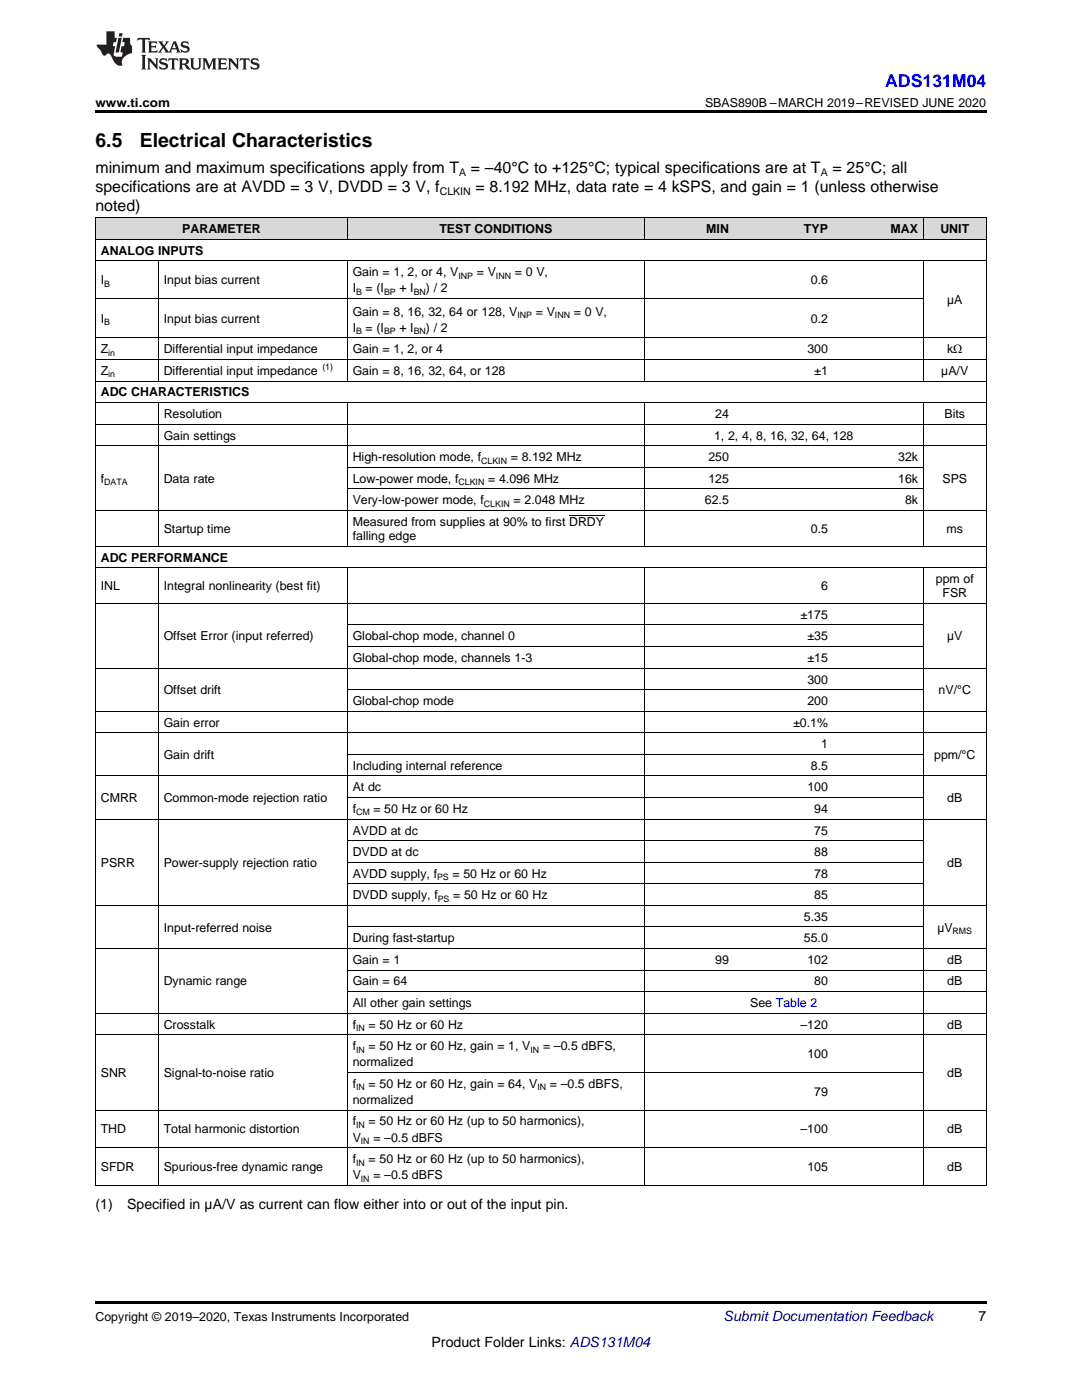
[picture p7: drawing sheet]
<svg xmlns="http://www.w3.org/2000/svg" width="216mm" height="279mm" viewBox="0 0 216 279" stroke-linecap="round" stroke-linejoin="round" font-family="sans-serif">
<defs><g id="words">
<g font-size="3.9">
<text x="19" y="29.3">6.5</text>
<text x="27.9" y="29.3">Electrical Characteristics</text>
</g>
<text font-size="3.5" fill="#00f" x="176.6" y="17.3">ADS131M04</text>
<g font-size="3.2">
<text x="19" y="34.4">minimum and maximum specifications apply from T</text>
<text x="94" y="34.4">= –40°C to +125°C; typical specifications are at T</text>
<text x="166.1" y="34.4">= 25°C; all</text>
<text x="19" y="38.3">specifications are at AVDD = 3 V, DVDD = 3 V, f</text>
<text x="94.9" y="38.3">= 8.192 MHz, data rate = 4 kSPS, and gain = 1 (unless otherwise</text>
<text x="19" y="42.2">noted)</text>
</g>
<g font-size="2.8">
<text x="19" y="241.2">(1)</text>
<text x="25.4" y="241.2">Specified in µA/V as current can flow either into or out of the input pin.</text>
<text x="195.3" y="263.6">7</text>
<text x="86.1" y="268.9">Product Folder Links: ADS131M04</text>
</g>
<text font-size="2.8" fill="#0000c8" x="144.4" y="263.6">Submit Documentation Feedback</text>
<g font-size="2.5">
<text x="19" y="21.4">www.ti.com</text>
<text x="140.7" y="21.4">SBAS890B –MARCH 2019–REVISED JUNE 2020</text>
<text x="36.4" y="46.5">PARAMETER</text>
<text x="87.7" y="46.5">TEST CONDITIONS</text>
<text x="140.9" y="46.5">MIN</text>
<text x="160.4" y="46.5">TYP</text>
<text x="177.7" y="46.5">MAX</text>
<text x="187.6" y="46.5">UNIT</text>
<text x="20.1" y="50.8">ANALOG INPUTS</text>
<text x="20.1" y="56.7">I</text>
<text x="32.7" y="56.7">Input bias current</text>
<text x="70.4" y="55.1">Gain = 1, 2, or 4, V</text>
<text x="70.4" y="58.3">I</text>
<text x="73" y="58.3">= (I</text>
<text x="79.7" y="58.3">+ I</text>
<text x="85" y="58.3">) / 2</text>
<text x="95.1" y="55.1">= V</text>
<text x="102.7" y="55.1">= 0 V,</text>
<text x="161.8" y="56.7">0.6</text>
<text x="20.1" y="64.4">I</text>
<text x="32.7" y="64.4">Input bias current</text>
<text x="70.4" y="63">Gain = 8, 16, 32, 64 or 128, V</text>
<text x="106.9" y="63">= V</text>
<text x="114.5" y="63">= 0 V,</text>
<text x="161.8" y="64.4">0.2</text>
<text x="189" y="60.6">µA</text>
<text x="20.1" y="70.5">Z</text>
<text x="32.7" y="70.5">Differential input impedance</text>
<text x="70.4" y="66.2">I</text>
<text x="70.4" y="70.5">Gain = 1, 2, or 4</text>
<text x="73" y="66.2">= (I</text>
<text x="79.7" y="66.2">+ I</text>
<text x="85" y="66.2">) / 2</text>
<text x="161.1" y="70.5">300</text>
<text x="189" y="70.5">kΩ</text>
<text x="20.1" y="74.8">Z</text>
<text x="32.7" y="74.8">Differential input impedance</text>
<text x="70.4" y="74.8">Gain = 8, 16, 32, 64, or 128</text>
<text x="162.5" y="74.8">±1</text>
<text x="187.8" y="74.8">µA/V</text>
<text x="20.1" y="79.1">ADC CHARACTERISTICS</text>
<text x="32.7" y="83.4">Resolution</text>
<text x="142.7" y="83.4">24</text>
<text x="188.5" y="83.4">Bits</text>
<text x="32.7" y="87.7">Gain settings</text>
<text x="142.5" y="87.7">1, 2, 4, 8, 16, 32, 64, 128</text>
<text x="70.4" y="92">High-resolution mode, f</text>
<text x="101.9" y="92">= 8.192 MHz</text>
<text x="141.4" y="92">250</text>
<text x="179.2" y="92">32k</text>
<text x="20.1" y="96.3">f</text>
<text x="32.7" y="96.3">Data rate</text>
<text x="70.4" y="96.3">Low-power mode, f</text>
<text x="70.4" y="100.6">Very-low-power mode, f</text>
<text x="97.4" y="96.3">= 4.096 MHz</text>
<text x="102.5" y="100.6">= 2.048 MHz</text>
<text x="140.7" y="100.6">62.5</text>
<text x="141.4" y="96.3">125</text>
<text x="179.2" y="96.3">16k</text>
<text x="180.6" y="100.6">8k</text>
<text x="188.1" y="96.3">SPS</text>
<text x="32.7" y="106.4">Startup time</text>
<text x="70.4" y="105">Measured from supplies at 90% to first DRDY</text>
<text x="70.4" y="107.8">falling edge</text>
<text x="161.8" y="106.4">0.5</text>
<text x="188.9" y="106.4">ms</text>
<text x="20.1" y="112.1">ADC PERFORMANCE</text>
<text x="20.1" y="117.8">INL</text>
<text x="32.7" y="117.8">Integral nonlinearity (best fit)</text>
<text x="163.9" y="117.8">6</text>
<text x="186.7" y="116.4">ppm of</text>
<text x="188.1" y="119.2">FSR</text>
<text x="159.7" y="123.5">±175</text>
<text x="32.7" y="127.8">Offset Error (input referred)</text>
<text x="70.4" y="127.8">Global-chop mode, channel 0</text>
<text x="161.1" y="127.8">±35</text>
<text x="189" y="127.8">µV</text>
<text x="70.4" y="132.1">Global-chop mode, channels 1-3</text>
<text x="161.1" y="132.1">±15</text>
<text x="161.1" y="136.4">300</text>
<text x="32.7" y="138.6">Offset drift</text>
<text x="70.4" y="140.7">Global-chop mode</text>
<text x="161.1" y="140.7">200</text>
<text x="187.3" y="138.6">nV/°C</text>
<text x="32.7" y="145">Gain error</text>
<text x="158.3" y="145">±0.1%</text>
<text x="163.9" y="149.3">1</text>
<text x="32.7" y="151.5">Gain drift</text>
<text x="70.4" y="153.6">Including internal reference</text>
<text x="161.8" y="153.6">8.5</text>
<text x="186.4" y="151.5">ppm/°C</text>
<text x="20.1" y="160.1">CMRR</text>
<text x="32.7" y="160.1">Common-mode rejection ratio</text>
<text x="70.4" y="157.9">At dc</text>
<text x="161.1" y="157.9">100</text>
<text x="189" y="160.1">dB</text>
<text x="70.4" y="162.2">f</text>
<text x="70.4" y="166.5">AVDD at dc</text>
<text x="74.5" y="162.2">= 50 Hz or 60 Hz</text>
<text x="162.5" y="162.2">94</text>
<text x="162.5" y="166.5">75</text>
<text x="20.1" y="173">PSRR</text>
<text x="32.7" y="173">Power-supply rejection ratio</text>
<text x="70.4" y="170.9">DVDD at dc</text>
<text x="162.5" y="170.9">88</text>
<text x="189" y="173">dB</text>
<text x="70.4" y="175.2">AVDD supply, f</text>
<text x="70.4" y="179.5">DVDD supply, f</text>
<text x="90.3" y="175.2">= 50 Hz or 60 Hz</text>
<text x="90.4" y="179.5">= 50 Hz or 60 Hz</text>
<text x="162.5" y="175.2">78</text>
<text x="162.5" y="179.5">85</text>
<text x="32.7" y="185.9">Input-referred noise</text>
<text x="160.4" y="183.8">5.35</text>
<text x="187" y="185.9">µV</text>
<text x="70.4" y="188.1">During fast-startup</text>
<text x="160.4" y="188.1">55.0</text>
<text x="32.7" y="196.7">Dynamic range</text>
<text x="70.4" y="192.4">Gain = 1</text>
<text x="70.4" y="196.7">Gain = 64</text>
<text x="142.7" y="192.4">99</text>
<text x="161.1" y="192.4">102</text>
<text x="162.5" y="196.7">80</text>
<text x="189" y="192.4">dB</text>
<text x="189" y="196.7">dB</text>
<text x="70.4" y="201">All other gain settings</text>
<text x="149.7" y="201">See Table 2</text>
<text x="32.7" y="205.3">Crosstalk</text>
<text x="70.4" y="205.3">f</text>
<text x="70.4" y="209.6">f</text>
<text x="73.6" y="205.3">= 50 Hz or 60 Hz</text>
<text x="73.6" y="209.6">= 50 Hz or 60 Hz, gain = 1, V</text>
<text x="108.4" y="209.6">= –0.5 dBFS,</text>
<text x="159.7" y="205.3">–120</text>
<text x="189" y="205.3">dB</text>
<text x="20.1" y="214.9">SNR</text>
<text x="32.7" y="214.9">Signal-to-noise ratio</text>
<text x="70.4" y="212.8">normalized</text>
<text x="161.1" y="211.2">100</text>
<text x="189" y="214.9">dB</text>
<text x="70.4" y="217.1">f</text>
<text x="70.4" y="220.3">normalized</text>
<text x="73.6" y="217.1">= 50 Hz or 60 Hz, gain = 64, V</text>
<text x="109.7" y="217.1">= –0.5 dBFS,</text>
<text x="162.5" y="218.7">79</text>
<text x="20.1" y="226.2">THD</text>
<text x="32.7" y="226.2">Total harmonic distortion</text>
<text x="70.4" y="224.6">f</text>
<text x="70.4" y="227.8">V</text>
<text x="73.6" y="224.6">= 50 Hz or 60 Hz (up to 50 harmonics),</text>
<text x="74.5" y="227.8">= –0.5 dBFS</text>
<text x="159.7" y="226.2">–100</text>
<text x="189" y="226.2">dB</text>
<text x="20.1" y="233.7">SFDR</text>
<text x="32.7" y="233.7">Spurious-free dynamic range</text>
<text x="70.4" y="232.1">f</text>
<text x="73.6" y="232.1">= 50 Hz or 60 Hz (up to 50 harmonics),</text>
<text x="161.1" y="233.7">105</text>
<text x="189" y="233.7">dB</text>
<text x="70.4" y="235.3">V</text>
<text x="74.5" y="235.3">= –0.5 dBFS</text>
<text x="19" y="263.6">Copyright © 2019–2020, Texas Instruments Incorporated</text>
</g>
<g font-size="2.1">
<text x="91.6" y="35.1">A</text>
<text x="163.8" y="35.1">A</text>
<text x="87.7" y="38.9">CLKIN</text>
</g>
<g font-size="1.8">
<text x="20.8" y="57.2">B</text>
<text x="71" y="58.8">B</text>
<text x="76.6" y="58.8">BP</text>
<text x="82.5" y="58.8">BN</text>
<text x="91.5" y="55.6">INP</text>
<text x="99" y="55.6">INN</text>
<text x="20.8" y="64.9">B</text>
<text x="103.3" y="63.5">INP</text>
<text x="110.7" y="63.5">INN</text>
<text x="21.6" y="71">in</text>
<text x="71" y="66.7">B</text>
<text x="76.6" y="66.7">BP</text>
<text x="82.5" y="66.7">BN</text>
<text x="21.6" y="75.3">in</text>
<text x="64.3" y="73.8">(1)</text>
<text x="96" y="92.5">CLKIN</text>
<text x="20.8" y="96.8">DATA</text>
<text x="91.5" y="96.8">CLKIN</text>
<text x="96.6" y="101.1">CLKIN</text>
<text x="71" y="162.7">CM</text>
<text x="87.2" y="175.6">PS</text>
<text x="87.3" y="180">PS</text>
<text x="190.1" y="186.4">RMS</text>
<text x="71" y="205.8">IN</text>
<text x="71" y="210.1">IN</text>
<text x="105.9" y="210.1">IN</text>
<text x="71" y="217.6">IN</text>
<text x="107.2" y="217.6">IN</text>
<text x="71" y="225.1">IN</text>
<text x="71" y="232.6">IN</text>
<text x="72" y="228.3">IN</text>
<text x="72" y="235.8">IN</text>
</g>
</g></defs>
<g fill="#d8d8d8">
<path d="M19 43.5h12.6v4.3h-12.6z"/>
<path d="M31.6 43.5h37.7v4.3h-37.7z"/>
<path d="M69.3 43.5h59.3v4.3h-59.3z"/>
<path d="M128.6 43.5h17.9v4.3h-17.9z"/>
<path d="M146.5 43.5h19.8v4.3h-19.8z"/>
<path d="M166.3 43.5h18v4.3h-18z"/>
<path d="M184.3 43.5h12.5v4.3h-12.5z"/>
</g>
<path d="M19 22h177.8v.5h-177.8zM19 259.7h177.8v.5h-177.8z" fill="#000"/>
<g fill="none" stroke="#000" stroke-width=".2">
<path d="M19 59.5h165.3M19 52h177.8M19 47.7h177.8M19 43.4h177.8M19.1 43.4v193.2M31.6 52v24.1M69.3 43.4v4.4M69.3 52v24.1M128.5 43.4v4.4M128.5 52v24.1M184.2 43.4v4.4M184.2 52v24.1"/>
<path d="M196.8 43.4v193.2M19 76h177.8M19 71.7h177.8M19 67.4h177.8M19 89h177.8M19 84.6h177.8M19 80.3h177.8M31.6 80.4v28.6M69.3 80.4v28.6M69.3 97.6h115M69.3 93.3h115M128.5 80.4v28.6"/>
<path d="M184.2 80.4v28.6M19 113.3h177.8M19 109h177.8M19 101.9h177.8M31.6 113.3v123.3M69.3 113.3v123.3M128.5 113.3v123.3M184.2 113.3v123.3M19 133.3h177.8M19 120.4h177.8M69.3 137.6h115M69.3 129h115"/>
<path d="M69.3 124.7h115M19 154.9h177.8M19 146.2h177.8M19 141.9h177.8M69.3 159.2h115M69.3 150.5h115M19 163.5h177.8M69.3 176.4h115M69.3 172.1h115M69.3 167.8h115M19 189.3h177.8M19 180.7h177.8"/>
<path d="M69.3 197.9h127.5M69.3 193.6h127.5M69.3 185h115M19 206.5h177.8M19 202.2h177.8M69.3 214h115M19 236.6h177.8M19 229h177.8M19 221.5h177.8"/>
</g>
<g fill="#231f20">
<path d="M27.5 7.6l-.1 .5 .4-.2h.6v.1v2.1l-.2 .4h1l-.3-.4v-2.1l.1-.1h.5l.5 .2-.2-.5zM29.5 8.3l.2 .3v1.5l-.2 .4h1.8l.2-.6a1.04 1.04 0 0 1-1.3 .2v-.7h.6l.3 .2v-.6l-.3 .2h-.6v-.6l.8-.1 .4 .3-.2-.5zM31.5 8.3l.9 1.1-.9 1.1h.8l-.2-.2 .5-.7 .4 .7-.2 .2h1.5l-.1-.2 .1-.4h.9l.1 .4-.2 .2h1l-.3-.3-.7-1.9h-.5l-.9 2-.8-1 .9-1h-.8l.1 .3-.3 .5-.4-.6 .2-.2zM34.7 8.6l.4 1h-.7zM36.3 8.4a.63 .63 0 0 0-.2 .7 .63 .63 0 0 0 .6 .4l.6 .2 .1 .2a.75 .75 0 0 1-.7 .4 .75 .75 0 0 1-.6-.5l.1 .7 .1-.1a1.11 1.11 0 0 0 1.5-.6 1.13 1.13 0 0 0-1.2-.8l-.1-.4a1.04 1.04 0 0 1 1.2 .2l-.2-.5-.1 .1-.5-.2zM28.2 10.9l.2 .4v2.2l-.2 .4h1l-.3-.4v-2.2l.3-.4zM29.3 11.6l.3 .4v1.5l-.3 .4h.8l-.2-.4v-1.3l1.5 1.7v-1.9l.2-.4h-.7l.2 .4v.9l-1.1-1.3zM32 11.8a.62 .62 0 0 0-.2 .7 .62 .62 0 0 0 .6 .4l.6 .1 .1 .3a.76 .76 0 0 1-.7 .3 .76 .76 0 0 1-.6-.4l.1 .7 .1-.1a1.11 1.11 0 0 0 1.5-.6 1.13 1.13 0 0 0-1.2-.8l-.1-.4a1.04 1.04 0 0 1 1.2 .2l-.2-.6-.1 .1-.5-.1zM33.7 11.6l-.2 .6a.61 .61 0 0 1 .8-.3v1.6l-.2 .4h.9l-.2-.4v-1.6a.63 .63 0 0 1 .8 .3l-.2-.6zM35.6 11.6l.3 .4v1.5l-.3 .4h1l-.2-.2v-.8l.5 .2a.76 .76 0 0 0 1.2 .7l-1-1a.58 .58 0 0 0 .6-.5 .58 .58 0 0 0-.5-.6zM36.4 11.9h.1a.45 .45 0 0 1 .5 .1 .45 .45 0 0 1 .1 .5l-.7 .2zM37.9 11.6l.2 .2a2.17 2.17 0 0 0 .3 1.9 .99 .99 0 0 0 1.6-.6v-1.1l.2-.4h-.7l.2 .2a1.92 1.92 0 0 1-.2 1.8 .6 .6 0 0 1-.9-.5v-1.1l.2-.4zM40.4 11.6l.2 .4v1.5l-.2 .4h.7l-.2-.4v-1.4l.8 1.8 .8-1.8v1.4l-.2 .4h.9l-.2-.4v-1.5l.2-.4h-.8l-.6 1.5-.6-1.5zM43.4 11.6l.2 .4v1.5l-.2 .4h1.8l.2-.6a1.04 1.04 0 0 1-1.3 .1v-.6h.5l.4 .2v-.6l-.4 .2h-.5v-.7h.8l.3 .3-.1-.6zM45.5 11.6l.2 .4v1.5l-.2 .4h.7l-.2-.4v-1.3l1.5 1.7v-1.9l.2-.4h-.7l.2 .4v.9l-1.1-1.3zM47.9 11.6l-.1 .6a.61 .61 0 0 1 .8-.3v1.6l-.3 .4h1l-.3-.4 .1-1.6a.63 .63 0 0 1 .7 .3l-.1-.6zM50.2 11.8a.62 .62 0 0 0-.2 .7 .62 .62 0 0 0 .6 .4l.6 .1 .2 .3a.76 .76 0 0 1-.8 .3 .76 .76 0 0 1-.6-.4l.1 .7 .2-.1a1.11 1.11 0 0 0 1.5-.6 1.13 1.13 0 0 0-1.3-.8l-.1-.4a1.04 1.04 0 0 1 1.2 .2l-.1-.6-.2 .1-.5-.1z"/>
<path d="M21.2 6.3v2.6h-1.9l.1 .4 .7 .9a.91 .91 0 0 0 1 .8 .56 .56 0 0 1 .5-.3 .56 .56 0 0 1 .5 .3l.4 .8a1.53 1.53 0 0 0 1.9 1.2 1.54 1.54 0 0 1 1-2.1l.9-.3v-1.4a1.52 1.52 0 0 1-.3-1.6h-1.4l-.2 .8h.5l-.2 .8h-.4l-.2 1v.2l.4 .1-.2 .8a1.93 1.93 0 0 1-1.6-.3l.3-1.8h-.5l.2-.8h.4l.2-.8h-.4v-1.3zM23.6 7.6l-.6 2.9h.7l.6-2.9zM23.8 6.6l-.1 .7h.6l.2-.7z"/>
</g>
<path d="M113.6 102.8h6.9" fill="none" stroke="#000" stroke-width=".2"/>
<use href="#words"/>
</svg>
